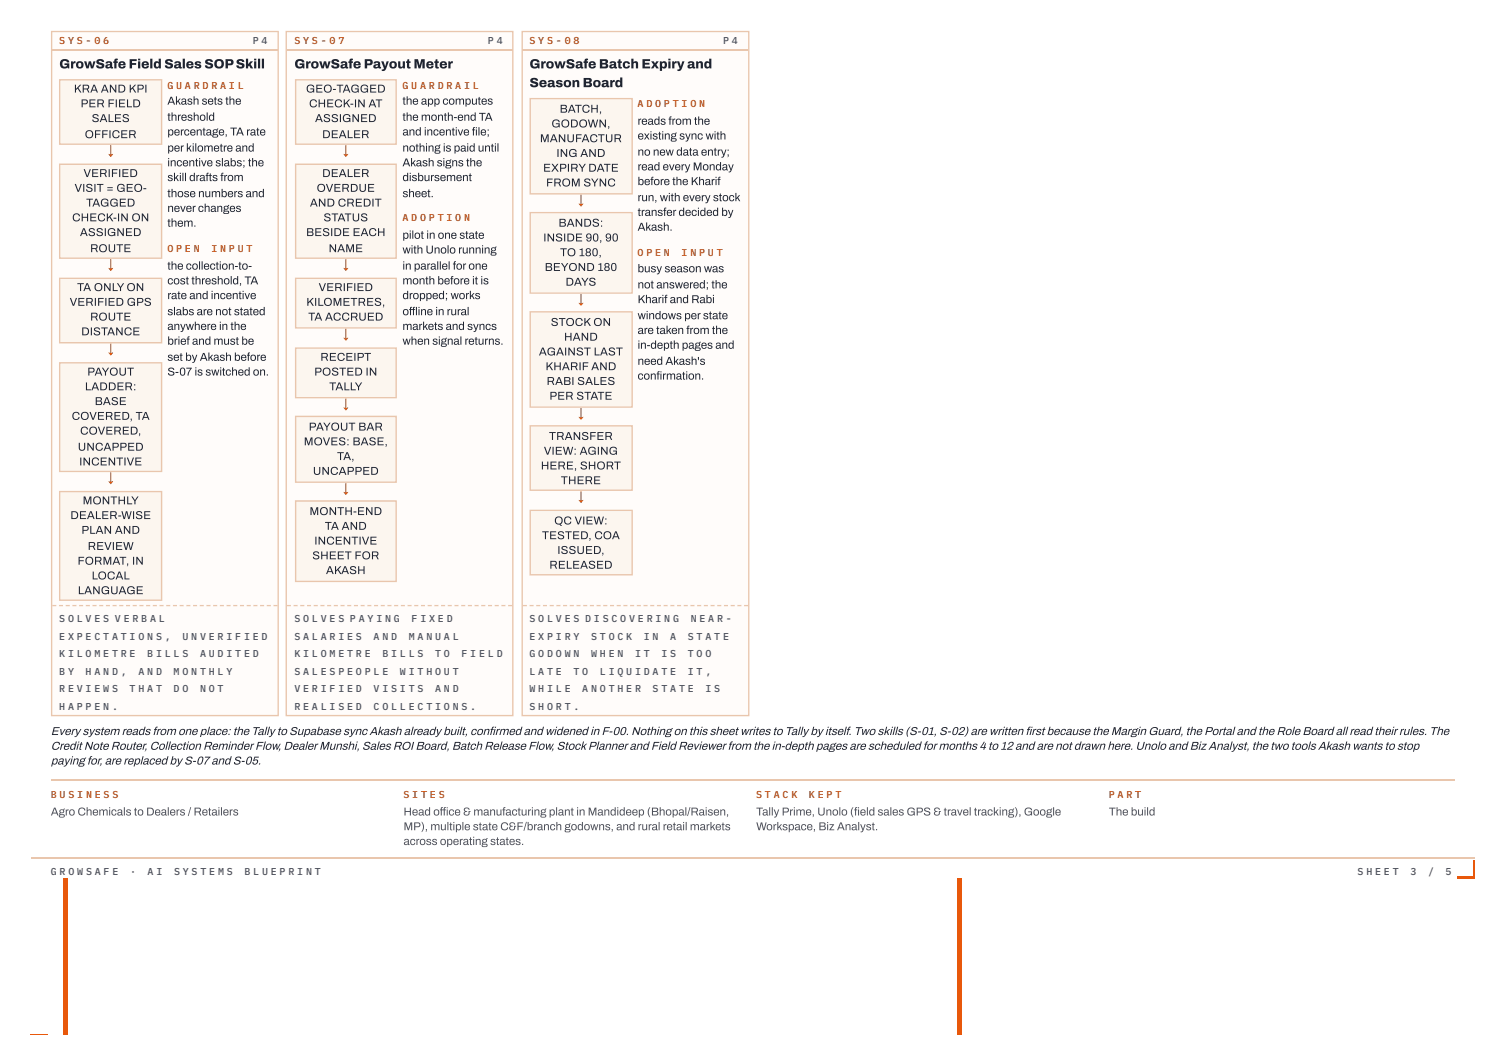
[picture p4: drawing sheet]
<svg xmlns="http://www.w3.org/2000/svg" width="297mm" height="210mm" viewBox="0 0 297 210" stroke-linecap="round" stroke-linejoin="round" font-family="sans-serif">
<defs><g id="words">
<g font-size="2.6" fill="#1f2430">
<text x="11.7" y="13.5">G</text>
<text x="13.9" y="13.5">rowSafe Field Sales SOPSkill</text>
<text x="58.1" y="13.5">GrowSafe Payout Meter</text>
<text x="104.5" y="13.5">GrowSafe Batch Expiry and</text>
<text x="104.5" y="17.2">Season Board</text>
</g>
<g font-size="2.5" fill="#b04008">
<text x="21.2" y="30.4">↓</text>
<text x="67.6" y="30.4">↓</text>
<text x="114" y="40.2">↓</text>
<text x="21.2" y="52.9">↓</text>
<text x="67.6" y="52.9">↓</text>
<text x="114" y="59.8">↓</text>
<text x="21.2" y="69.6">↓</text>
<text x="67.6" y="66.7">↓</text>
<text x="67.6" y="80.4">↓</text>
<text x="114" y="82.3">↓</text>
<text x="21.2" y="95">↓</text>
<text x="67.6" y="97.1">↓</text>
<text x="114" y="98.7">↓</text>
</g>
<g font-size="2.3" fill="#1f2430">
<text x="14.6" y="18.3">KRA AND KPI</text>
<text x="15.9" y="21.2">PER FIELD</text>
<text x="33" y="20.6">Akash sets the</text>
<text x="33" y="23.8">threshold</text>
<text x="60.4" y="18.3">GEO-TAGGED</text>
<text x="61" y="21.2">CHECK-IN AT</text>
<text x="79.4" y="20.6">the app computes</text>
<text x="79.4" y="23.8">the month-end TA</text>
<text x="110.5" y="22.2">BATCH,</text>
<text x="16.7" y="27.3">OFFICER</text>
<text x="18.1" y="24.1">SALES</text>
<text x="33" y="26.7">percentage, TA rate</text>
<text x="33" y="29.9">per kilometre and</text>
<text x="62.2" y="24.1">ASSIGNED</text>
<text x="63.6" y="27.3">DEALER</text>
<text x="79.4" y="26.7">and incentive</text>
<text x="79.4" y="29.9">nothing is paid until</text>
<text x="94.3" y="26.7">le;</text>
<text x="106.6" y="28">MANUFACTUR</text>
<text x="108.8" y="25.1">GODOWN,</text>
<text x="125.8" y="24.6">reads from the</text>
<text x="125.8" y="27.5">existing sync with</text>
<text x="16.5" y="34.9">VERIFIED</text>
<text x="33" y="32.8">incentive slabs; the</text>
<text x="33" y="35.7">skill drafts from</text>
<text x="63.6" y="34.9">DEALER</text>
<text x="79.4" y="32.8">Akash signs the</text>
<text x="79.4" y="35.7">disbursement</text>
<text x="107.2" y="33.9">EXPIRY DATE</text>
<text x="109.8" y="31">ING AND</text>
<text x="125.8" y="30.7">no new data entry;</text>
<text x="125.8" y="33.6">read every Monday</text>
<text x="14.7" y="37.8">VISIT = GEO-</text>
<text x="17" y="40.7">TAGGED</text>
<text x="33" y="38.9">those numbers and</text>
<text x="33" y="41.8">never changes</text>
<text x="61.2" y="40.7">AND CREDIT</text>
<text x="62.5" y="37.8">OVERDUE</text>
<text x="79.4" y="38.9">sheet.</text>
<text x="107.8" y="36.8">FROM SYNC</text>
<text x="125.8" y="36.5">before the Kharif</text>
<text x="125.8" y="39.7">run, with every stock</text>
<text x="14.2" y="43.7">CHECK-IN ON</text>
<text x="15.8" y="46.6">ASSIGNED</text>
<text x="33" y="44.7">them.</text>
<text x="60.4" y="46.6">BESIDE EACH</text>
<text x="63.8" y="43.7">STATUS</text>
<text x="79.4" y="47.1">pilot in one state</text>
<text x="107.2" y="47.6">INSIDE 90, 90</text>
<text x="110.2" y="44.7">BANDS:</text>
<text x="125.8" y="42.6">transfer decided by</text>
<text x="125.8" y="45.5">Akash.</text>
<text x="17.8" y="49.7">ROUTE</text>
<text x="33" y="53.2">the collection-to-</text>
<text x="64.9" y="49.7">NAME</text>
<text x="79.4" y="50">with Unolo running</text>
<text x="79.4" y="53.2">in parallel for one</text>
<text x="107.5" y="53.4">BEYOND 180</text>
<text x="110.5" y="50.5">TO 180,</text>
<text x="125.8" y="53.7">busy season was</text>
<text x="15.2" y="57.4">TA ONLY ON</text>
<text x="33" y="56.1">cost threshold, TA</text>
<text x="33" y="59">rate and incentive</text>
<text x="62.9" y="57.4">VERIFIED</text>
<text x="79.4" y="56.1">month before it is</text>
<text x="79.4" y="59">dropped; works</text>
<text x="111.6" y="56.4">DAYS</text>
<text x="125.8" y="56.9">not answered; the</text>
<text x="125.8" y="59.8">Kharif and Rabi</text>
<text x="13.8" y="60.3">VERIFIED GPS</text>
<text x="17.8" y="63.2">ROUTE</text>
<text x="33" y="62.2">slabs are not stated</text>
<text x="33" y="65.1">anywhere in the</text>
<text x="60.5" y="60.3">KILOMETRES,</text>
<text x="60.8" y="63.2">TA ACCRUED</text>
<text x="79.4" y="62.2">o</text>
<text x="79.4" y="65.1">markets and syncs</text>
<text x="82.4" y="62.2">ine in rural</text>
<text x="108.7" y="64.3">STOCK ON</text>
<text x="125.8" y="63">windows per state</text>
<text x="125.8" y="65.9">are taken from the</text>
<text x="16" y="66.1">DISTANCE</text>
<text x="33" y="68">brief and must be</text>
<text x="33" y="71.2">set by Akash before</text>
<text x="63.2" y="71.2">RECEIPT</text>
<text x="79.4" y="68">when signal returns.</text>
<text x="106.4" y="70.1">AGAINST LAST</text>
<text x="111.3" y="67.2">HAND</text>
<text x="125.8" y="68.8">in-depth pages and</text>
<text x="125.8" y="72">need Akash's</text>
<text x="16.8" y="77">LADDER:</text>
<text x="17.2" y="74.1">PAYOUT</text>
<text x="33" y="74.1">S-07 is switched on.</text>
<text x="62" y="74.1">POSTED IN</text>
<text x="65" y="77">TALLY</text>
<text x="107.7" y="73">KHARIF AND</text>
<text x="107.9" y="75.9">RABI SALES</text>
<text x="125.8" y="74.9">con rmation.</text>
<text x="14.2" y="82.8">COVERED, TA</text>
<text x="18.7" y="79.9">BASE</text>
<text x="108.4" y="78.8">PER STATE</text>
<text x="15.4" y="88.9">UNCAPPED</text>
<text x="15.8" y="85.7">COVERED,</text>
<text x="60" y="87.8">MOVES: BASE,</text>
<text x="60.9" y="84.9">PAYOUT BAR</text>
<text x="107.3" y="89.7">VIEW: AGING</text>
<text x="108.4" y="86.8">TRANSFER</text>
<text x="15.6" y="91.8">INCENTIVE</text>
<text x="61.8" y="93.7">UNCAPPED</text>
<text x="66.5" y="90.8">TA,</text>
<text x="106.7" y="92.6">HERE, SHORT</text>
<text x="110.7" y="95.5">THERE</text>
<text x="16.3" y="99.5">MONTHLY</text>
<text x="61.1" y="101.6">MONTH-END</text>
<text x="13.9" y="102.4">DEALER-WISE</text>
<text x="16.1" y="105.3">PLAN AND</text>
<text x="62" y="107.4">INCENTIVE</text>
<text x="64.1" y="104.5">TA AND</text>
<text x="107" y="106.4">TESTED, COA</text>
<text x="109.4" y="103.5">QC VIEW:</text>
<text x="15.3" y="111.4">FORMAT, IN</text>
<text x="17.3" y="108.5">REVIEW</text>
<text x="61.6" y="110.3">SHEET FOR</text>
<text x="64.3" y="113.2">AKASH</text>
<text x="108.4" y="112.2">RELEASED</text>
<text x="110" y="109.3">ISSUED,</text>
<text x="15.4" y="117.2">LANGUAGE</text>
<text x="18.1" y="114.3">LOCAL</text>
<text x="10" y="145">Ev</text>
<text x="10" y="147.9">Cre</text>
<text x="12.7" y="145">e</text>
<text x="13.6" y="147.9">dit Note Router, Collection Reminder Flow, Dealer Munshi, Sales ROI Board, Batch Release Flow, Stock Planner and Field Reviewer from the in-depth pages are scheduled for mon</text>
<text x="13.9" y="145">ry system reads from one place: the Tally to Supabase sync Akash already built, con rmed and widened in F-00. Nothing on this sheet writes to Tally by itself. Two skills (S-01, S-0</text>
<text x="189" y="145">2</text>
<text x="189.7" y="147.9">t</text>
<text x="190.3" y="145">) are written rst because the Margin Guard, the Portal and the Role Board all read their rules. The</text>
<text x="190.4" y="147.9">hs 4 to 12 and are not drawn here. Unolo and Biz Analyst, the two tools Akash wants to stop</text>
<text x="10" y="150.8">pa</text>
<text x="12.5" y="150.8">y</text>
<text x="13.7" y="150.8">ing for, are replaced by S-07 and S-05.</text>
</g>
<g font-size="2.3" fill="#4b5160">
<text x="10" y="160.9">Ag</text>
<text x="12.8" y="160.9">r</text>
<text x="13.5" y="160.9">o Chemicals to Dealers / Retailers</text>
<text x="79.6" y="160.9">Head o</text>
<text x="88.5" y="160.9">ce &amp; manufacturing plant in Mandideep (Bhopal/Raisen,</text>
<text x="149.2" y="160.9">Tally Prime, Unolo ( eld sales GPS &amp; trav</text>
<text x="190" y="160.9">el tracking), Google</text>
<text x="218.8" y="160.9">The build</text>
<text x="79.6" y="163.8">MP), multiple state C&amp;F/branch godowns, and rural retail markets</text>
<text x="79.6" y="166.7">across operating states.</text>
<text x="149.2" y="163.8">Workspace, Biz Analyst.</text>
</g>
<g font-size="2" fill="#b04008">
<text x="11.7" y="8.7">S</text>
<text x="13.4" y="8.7">Y S - 0</text>
<text x="20.4" y="8.7">6</text>
<text x="58.1" y="8.7">S Y S - 0</text>
<text x="66.8" y="8.7">7</text>
<text x="104.5" y="8.7">S Y S - 0</text>
<text x="113.2" y="8.7">8</text>
<text x="33" y="17.5">G U A R D R A I L</text>
<text x="79.4" y="17.5">G U A R D R A I L</text>
<text x="125.8" y="21.2">A D O P T I O N</text>
<text x="79.4" y="43.7">A D O P T I O N</text>
<text x="33" y="49.7">O P E N</text>
<text x="41.7" y="49.7">I N P U T</text>
<text x="125.8" y="50.5">O P E N</text>
<text x="134.5" y="50.5">I N P U T</text>
<text x="10" y="157.4">B U</text>
<text x="13.5" y="157.4">S I N E S S</text>
<text x="79.6" y="157.4">S I T E S</text>
<text x="149.2" y="157.4">S T A C K</text>
<text x="159.7" y="157.4">K E P T</text>
<text x="218.8" y="157.4">P A R T</text>
</g>
<g font-size="2" fill="#4b5160">
<text x="49.9" y="8.7">P 4</text>
<text x="96.3" y="8.7">P 4</text>
<text x="142.7" y="8.7">P 4</text>
<text x="11.7" y="122.8">S</text>
<text x="13.4" y="122.8">O L V E S V E R B A L</text>
<text x="58.1" y="122.8">S O L V E S P A Y I N G</text>
<text x="81.2" y="122.8">F I X E D</text>
<text x="104.5" y="122.8">S O L V E S D I S C O V E R I N G</text>
<text x="136.3" y="122.8">N E A R -</text>
<text x="11.7" y="126.2">E</text>
<text x="11.7" y="129.6">K</text>
<text x="13.4" y="126.2">X P E C T A T I O N S ,</text>
<text x="13.4" y="129.6">I L O M E T R E</text>
<text x="29.1" y="129.6">B I L L S</text>
<text x="36" y="126.2">U N V E R I F I E D</text>
<text x="39.5" y="129.6">A U D I T E D</text>
<text x="58.1" y="126.2">S A L A R I E S</text>
<text x="58.1" y="129.6">K I L O M E T R E</text>
<text x="73.7" y="126.2">A N D</text>
<text x="75.5" y="129.6">B I L L S</text>
<text x="80.7" y="126.2">M A N U A L</text>
<text x="85.9" y="129.6">T O</text>
<text x="91.1" y="129.6">F I E L D</text>
<text x="104.5" y="126.2">E X P I R Y</text>
<text x="104.5" y="129.6">G O D O W N</text>
<text x="116.6" y="126.2">S T O C K</text>
<text x="116.6" y="129.6">W H E N</text>
<text x="125.3" y="129.6">I T</text>
<text x="127.1" y="126.2">I N</text>
<text x="130.5" y="129.6">I S</text>
<text x="132.3" y="126.2">A</text>
<text x="135.7" y="126.2">S T A T E</text>
<text x="135.7" y="129.6">T O O</text>
<text x="11.7" y="133.1">B</text>
<text x="11.7" y="136.5">R</text>
<text x="13.4" y="133.1">Y</text>
<text x="13.4" y="136.5">E V I E W S</text>
<text x="16.9" y="133.1">H A N D ,</text>
<text x="25.6" y="136.5">T H A T</text>
<text x="27.3" y="133.1">A N D</text>
<text x="34.3" y="133.1">M O N T H L Y</text>
<text x="34.3" y="136.5">D O</text>
<text x="39.5" y="136.5">N O T</text>
<text x="58.1" y="133.1">S A L E S P E O P L E</text>
<text x="58.1" y="136.5">V E R I F I E D</text>
<text x="73.7" y="136.5">V I S I T S</text>
<text x="78.9" y="133.1">W I T H O U T</text>
<text x="85.9" y="136.5">A N D</text>
<text x="104.5" y="133.1">L A T E</text>
<text x="104.5" y="136.5">W H I L E</text>
<text x="113.2" y="133.1">T O</text>
<text x="114.9" y="136.5">A N O T H E R</text>
<text x="118.4" y="133.1">L I Q U I D A T E</text>
<text x="128.8" y="136.5">S T A T E</text>
<text x="135.7" y="133.1">I T ,</text>
<text x="139.2" y="136.5">I S</text>
<text x="11.7" y="140">H</text>
<text x="13.4" y="140">A P P E N .</text>
<text x="58.1" y="140">R E A L I S E D</text>
<text x="73.7" y="140">C O L L E C T I O N S .</text>
<text x="104.5" y="140">S H O R T .</text>
<text x="10" y="172.5">G R</text>
<text x="13.5" y="172.5">O W S A F E</text>
<text x="25.7" y="172.5">·</text>
<text x="29.1" y="172.5">A I</text>
<text x="34.3" y="172.5">S Y S T E M S</text>
<text x="48.2" y="172.5">B L U E P R I N T</text>
<text x="267.9" y="172.5">S H E E T</text>
<text x="278.3" y="172.5">3</text>
<text x="281.8" y="172.5">/</text>
<text x="285.3" y="172.5">5</text>
</g>
</g></defs>
<g fill="#e8580b">
<path d="M188.9 6.1h.8v198h-.8z"/>
<path d="M12.4 6.1h.8v198h-.8z"/>
</g>
<path d="M6.1 6.1h284.9v166.9h-284.9z" fill="#fff"/>
<path d="M10.1 153.9h277" fill="none" stroke="#e9c6ad" stroke-width=".26"/>
<path d="M10.1 6.1h44.9v135.2h-44.9z" fill="#fffcfa"/>
<path d="M10.2 6.2h44.7v135h-44.7zM10.3 9.9h44.5" fill="none" stroke="#e9c6ad" stroke-width=".26"/>
<path d="M11.6 15.6h20.4v13h-20.4z" fill="#fcf6ef"/>
<path d="M11.8 15.7h20.1v12.7h-20.1z" fill="none" stroke="#e9c6ad" stroke-width=".26"/>
<path d="M11.6 32.3h20.4v18.8h-20.4z" fill="#fcf6ef"/>
<path d="M11.8 32.4h20.1v18.5h-20.1z" fill="none" stroke="#e9c6ad" stroke-width=".26"/>
<path d="M11.6 54.8h20.4v12.9h-20.4z" fill="#fcf6ef"/>
<path d="M11.8 54.9h20.1v12.7h-20.1z" fill="none" stroke="#e9c6ad" stroke-width=".26"/>
<path d="M11.6 71.4h20.4v21.7h-20.4z" fill="#fcf6ef"/>
<path d="M11.8 71.6h20.1v21.4h-20.1z" fill="none" stroke="#e9c6ad" stroke-width=".26"/>
<path d="M11.6 96.8h20.4v21.7h-20.4z" fill="#fcf6ef"/>
<path d="M11.8 97h20.1v21.4h-20.1z" fill="none" stroke="#e9c6ad" stroke-width=".26"/>
<path d="M10.3 119.3h.8v.3h-.8zM11.6 119.3h.8v.3h-.8zM13 119.3h.8v.3h-.8zM14.3 119.3h.8v.3h-.8zM15.6 119.3h.8v.3h-.8zM16.9 119.3h.8v.3h-.8zM18.3 119.3h.7v.3h-.7zM19.6 119.3h.8v.3h-.8zM20.9 119.3h.8v.3h-.8zM22.2 119.3h.8v.3h-.8zM23.5 119.3h.8v.3h-.8zM24.9 119.3h.8v.3h-.8zM26.2 119.3h.8v.3h-.8zM27.5 119.3h.8v.3h-.8zM28.8 119.3h.8v.3h-.8zM30.2 119.3h.8v.3h-.8zM31.5 119.3h.8v.3h-.8zM32.8 119.3h.8v.3h-.8zM34.1 119.3h.8v.3h-.8zM35.5 119.3h.7v.3h-.7zM36.8 119.3h.8v.3h-.8zM38.1 119.3h.8v.3h-.8zM39.4 119.3h.8v.3h-.8zM40.7 119.3h.8v.3h-.8zM42.1 119.3h.8v.3h-.8zM43.4 119.3h.8v.3h-.8zM44.7 119.3h.8v.3h-.8zM46 119.3h.8v.3h-.8zM47.4 119.3h.8v.3h-.8zM48.7 119.3h.8v.3h-.8zM50 119.3h.8v.3h-.8zM51.3 119.3h.8v.3h-.8zM52.7 119.3h.7v.3h-.7zM54 119.3h.8v.3h-.8z" fill="#e9c6ad"/>
<path d="M56.4 6.1h44.9v135.2h-44.9z" fill="#fffcfa"/>
<path d="M56.5 6.2h44.7v135h-44.7zM56.6 9.9h44.5" fill="none" stroke="#e9c6ad" stroke-width=".26"/>
<path d="M58.2 15.6h20.1v13h-20.1z" fill="#fcf6ef"/>
<path d="M58.3 15.7h19.9v12.7h-19.9z" fill="none" stroke="#e9c6ad" stroke-width=".26"/>
<path d="M58.2 32.3h20.1v18.8h-20.1z" fill="#fcf6ef"/>
<path d="M58.3 32.4h19.9v18.5h-19.9z" fill="none" stroke="#e9c6ad" stroke-width=".26"/>
<path d="M58.2 54.8h20.1v10h-20.1z" fill="#fcf6ef"/>
<path d="M58.3 54.9h19.9v9.8h-19.9z" fill="none" stroke="#e9c6ad" stroke-width=".26"/>
<path d="M58.2 68.5h20.1v10.1h-20.1z" fill="#fcf6ef"/>
<path d="M58.3 68.7h19.9v9.7h-19.9z" fill="none" stroke="#e9c6ad" stroke-width=".26"/>
<path d="M58.2 82h20.1v13.2h-20.1z" fill="#fcf6ef"/>
<path d="M58.3 82.2h19.9v12.9h-19.9z" fill="none" stroke="#e9c6ad" stroke-width=".26"/>
<path d="M58.2 98.7h20.1v16.1h-20.1z" fill="#fcf6ef"/>
<path d="M58.3 98.8h19.9v15.9h-19.9z" fill="none" stroke="#e9c6ad" stroke-width=".26"/>
<path d="M56.6 119.3h.8v.3h-.8zM57.9 119.3h.8v.3h-.8zM59.3 119.3h.8v.3h-.8zM60.6 119.3h.8v.3h-.8zM61.9 119.3h.8v.3h-.8zM63.2 119.3h.8v.3h-.8zM64.6 119.3h.8v.3h-.8zM65.9 119.3h.8v.3h-.8zM67.2 119.3h.8v.3h-.8zM68.5 119.3h.8v.3h-.8zM69.8 119.3h.8v.3h-.8zM71.2 119.3h.8v.3h-.8zM72.5 119.3h.8v.3h-.8zM73.8 119.3h.8v.3h-.8zM75.1 119.3h.8v.3h-.8zM76.5 119.3h.8v.3h-.8zM77.8 119.3h.8v.3h-.8zM79.1 119.3h.8v.3h-.8zM80.4 119.3h.8v.3h-.8zM81.8 119.3h.7v.3h-.7zM83.1 119.3h.8v.3h-.8zM84.4 119.3h.8v.3h-.8zM85.7 119.3h.8v.3h-.8zM87 119.3h.8v.3h-.8zM88.4 119.3h.8v.3h-.8zM89.7 119.3h.8v.3h-.8zM91 119.3h.8v.3h-.8zM92.3 119.3h.8v.3h-.8zM93.7 119.3h.8v.3h-.8zM95 119.3h.8v.3h-.8zM96.3 119.3h.8v.3h-.8zM97.6 119.3h.8v.3h-.8zM99 119.3h.7v.3h-.7zM100.3 119.3h.8v.3h-.8z" fill="#e9c6ad"/>
<path d="M102.9 6.1h45v135.2h-45z" fill="#fffcfa"/>
<path d="M103.1 6.2h44.7v135h-44.7zM103.2 9.9h44.4" fill="none" stroke="#e9c6ad" stroke-width=".26"/>
<path d="M104.5 19.3h20.4v19.1h-20.4z" fill="#fcf6ef"/>
<path d="M104.6 19.4h20.2v18.8h-20.2z" fill="none" stroke="#e9c6ad" stroke-width=".26"/>
<path d="M104.5 41.8h20.4v16.1h-20.4z" fill="#fcf6ef"/>
<path d="M104.6 41.9h20.2v15.9h-20.2z" fill="none" stroke="#e9c6ad" stroke-width=".26"/>
<path d="M104.5 61.4h20.4v19h-20.4z" fill="#fcf6ef"/>
<path d="M104.6 61.5h20.2v18.8h-20.2z" fill="none" stroke="#e9c6ad" stroke-width=".26"/>
<path d="M104.5 83.9h20.4v12.9h-20.4z" fill="#fcf6ef"/>
<path d="M104.6 84h20.2v12.7h-20.2z" fill="none" stroke="#e9c6ad" stroke-width=".26"/>
<path d="M104.5 100.5h20.4v13h-20.4z" fill="#fcf6ef"/>
<path d="M104.6 100.7h20.2v12.7h-20.2z" fill="none" stroke="#e9c6ad" stroke-width=".26"/>
<path d="M103.2 119.3h.8v.3h-.8zM104.5 119.3h.8v.3h-.8zM105.8 119.3h.8v.3h-.8zM107.2 119.3h.7v.3h-.7zM108.5 119.3h.8v.3h-.8zM109.8 119.3h.8v.3h-.8zM111.1 119.3h.8v.3h-.8zM112.4 119.3h.8v.3h-.8zM113.8 119.3h.8v.3h-.8zM115.1 119.3h.8v.3h-.8zM116.4 119.3h.8v.3h-.8zM117.7 119.3h.8v.3h-.8zM119.1 119.3h.8v.3h-.8zM120.4 119.3h.8v.3h-.8zM121.7 119.3h.8v.3h-.8zM123 119.3h.8v.3h-.8zM124.4 119.3h.7v.3h-.7zM125.7 119.3h.8v.3h-.8zM127 119.3h.8v.3h-.8zM128.3 119.3h.8v.3h-.8zM129.6 119.3h.8v.3h-.8zM131 119.3h.8v.3h-.8zM132.3 119.3h.8v.3h-.8zM133.6 119.3h.8v.3h-.8zM134.9 119.3h.8v.3h-.8zM136.3 119.3h.8v.3h-.8zM137.6 119.3h.8v.3h-.8zM138.9 119.3h.8v.3h-.8zM140.2 119.3h.8v.3h-.8zM141.6 119.3h.7v.3h-.7zM142.9 119.3h.8v.3h-.8zM144.2 119.3h.8v.3h-.8zM145.5 119.3h.8v.3h-.8zM146.8 119.3h.8v.3h-.8z" fill="#e9c6ad"/>
<path d="M6.1 169.2h284.9" fill="none" stroke="#e9c6ad" stroke-width=".26"/>
<path d="M287.6 172.8h3.5v.5h-3.5z" fill="#e8580b"/>
<path d="M291 169.6v3.7" fill="none" stroke="#e8580b" stroke-width=".36"/>
<path d="M6 204.1h3.5" fill="none" stroke="#e8580b" stroke-width=".2"/>
<path d="M6 204h.3v.1h-.3z" fill="#e8580b"/>
<use href="#words"/>
</svg>
